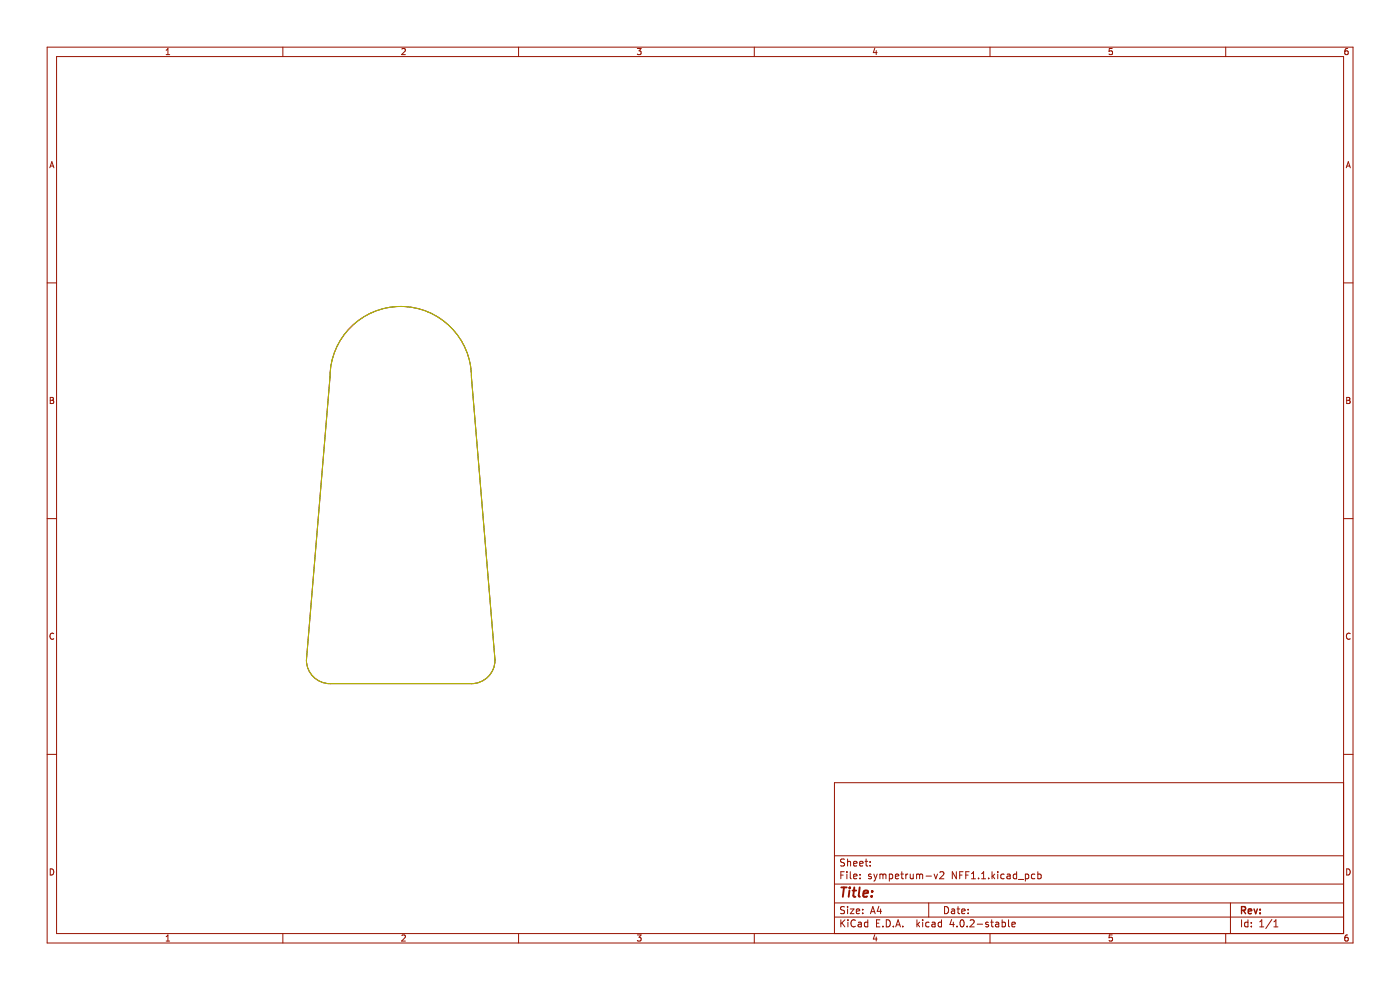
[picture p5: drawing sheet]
<svg xmlns="http://www.w3.org/2000/svg" width="297mm" height="210mm" viewBox="0 0 297 210" stroke-linecap="round" stroke-linejoin="round" font-family="sans-serif">
<g fill="none" stroke="#981200" stroke-width=".21">
<path d="M10 10h277v190h-277zM12 12h273v186h-273zM35.2 11.6h.8M35.2 10.7l.4-.4v1.3M60 10v2M85.2 10.4l.5-.1 .3 .4-.8 .9h.8M110 10v2M135.2 10.3h.8l-.4 .5 .3 .1v.6l-.2 .1-.5-.1M160 10v2M185.6 10.2l-.4 1h.9M185.9 10.7v.9M210 10v2"/>
<path d="M235.9 10.3h-.6l-.1 .6 .7-.1v.7l-.2 .1-.5-.1M260 10v2M285.9 10.3l-.4 .1-.2 .2-.1 .7 .3 .3 .4-.1v-.7h-.4l-.3 .2M10.6 35.6l.4-1.3 .4 1.3M10.7 35.2h.6M285.6 35.6l.4-1.3 .4 1.3M285.7 35.2h.6M10 60h2M285 60h2M10.7 84.3h.4l.2 .2-.2 .4 .2 .1 .1 .3-.2 .3h-.5zM10.7 84.9h.4M285.7 84.3h.4l.2 .2-.2 .4 .2 .1 .1 .3-.2 .3h-.5z"/>
<path d="M285.7 84.9h.4M10 110h2M285 110h2M11.4 134.4a.58 .58 0 0 0-.8 .5 .58 .58 0 0 0 .8 .6M286.4 134.4a.58 .58 0 0 0-.8 .5 .58 .58 0 0 0 .8 .6M10 160h2M285 166h-108v32M285 160h2M10.7 184.3a.66 .66 0 0 1 .7 .6 .66 .66 0 0 1-.7 .7zM35.2 198.7l.4-.4v1.3M35.2 199.6h.8M60 198v2"/>
<path d="M85.2 198.4l.5-.1 .3 .4-.8 .9h.8M110 198v2M135.2 198.3h.8l-.4 .5 .3 .1v.6l-.2 .1-.5-.1M160 198v2M177 194.5h108M177 191.5h108M177 187.5h108M177 181.5h108M178.4 185.6h.5M178.4 195.1v1.5M178.6 195.7l.6 .9M179.1 184.9h-.7v1.5"/>
<path d="M179.1 192.4l-.5-.1-.2 .1v.5l.6 .2 .1 .4-.2 .3-.6-.1M179.1 182.3l-.5-.1-.2 .1v.5l.6 .2 .1 .4-.2 .3-.6-.1M179.2 195.1l-.8 .8M179.6 184.9v.1M179.6 185.4v1M179.8 182.2v1.5M179.8 192.3v.1M179.8 192.8v1M179.8 182.8l.2-.1 .4 .1v.9M179.9 195.1v.1M179.9 195.6v1M180.4 192.8h.7l-.7 1h.7"/>
<path d="M180.4 184.9v1.3l.2 .2M181.1 185.9l.7-.2-.1-.2-.4-.1-.2 .2v.7h.6M181.1 183.2l.7-.2-.1-.2-.4-.1-.2 .2v.7h.6M181.4 195.2a.71 .71 0 0 0-1 .5 .71 .71 0 0 0 .7 .9l.3-.2M181.6 193.3l.8-.2-.1-.2-.4-.1-.3 .2 .1 .7h.6M182.1 195.7h.5l.1 .9M182.4 183.2l.7-.2-.1-.2-.4-.1-.2 .2v.7h.6M182.4 186.2v.2M182.4 185.5v.1M182.7 195.9l-.5 .1-.2 .2 .2 .4 .5-.1M183 193.6v.2M183 192.9v.1"/>
<path d="M183.5 182.7h.6M183.7 182.2v1.3l.4 .2M184.1 195.7l-.5-.1-.2 .3 .1 .6h.6M184.1 195.1v1.5M184.6 183.5v.2M184.6 182.8v.1M184.6 193.8l.5-1.5 .5 1.5M184.8 193.4h.7M184.8 185.5l-.4-.1-.2 .2 .1 .2 .5 .2v.3h-.6M185.4 185.4l.3 1M185.6 198.2l-.4 1h.9M185.7 186.4l-.3 .5"/>
<path d="M185.9 198.7v.9M185.9 195.8h.5M186.1 185.4l-.4 1M186.4 192.2l-.3 1.1h.9M186.6 195.1h-.7v1.5h.7M186.6 185.5l.5-.1 .2 .2M186.6 185.4v1M186.8 192.8v1M187.3 196.4v.2M187.3 185.6v.8M187.3 185.6l.2-.2 .4 .1v.9M188 195.1a.76 .76 0 0 1 .9 .7 .76 .76 0 0 1-.9 .8z"/>
<path d="M188.6 185.5l.5-.1 .3 .3-.2 .6h-.6M188.6 185.4v1.5M189.5 196.4v.2M189.9 185.9l.7-.2v-.2l-.5-.1-.2 .2 .1 .7h.6M190 196.6l.5-1.5 .5 1.5M190.1 196.2h.8M191.1 185.4h.5M191.3 184.9v1.3l.3 .2M191.5 196.4v.2M192.1 185.4v1M192.6 185.4l-.5 .3M193.1 185.4v.9l.4 .1 .2-.2"/>
<path d="M193.7 185.4v1M194.4 185.5l.5-.1 .2 .2M194.4 185.4v1M194.5 195.1v1.5M194.6 196l.5 .6M195.1 195.6l-.6 .6M195.1 185.6l.2-.2 .3 .1 .1 .9M195.1 185.6v.8M195.7 195.1v.1M195.7 195.6v1M196.4 185.8h1.2M197 191.5v3"/>
<path d="M197.1 195.7l-.5-.1-.2 .3 .1 .6h.6M197.7 195.7h.6l.1 .9M198.1 185.4l.4 1 .4-1M198.4 195.9l-.5 .1-.3 .2 .3 .4 .5-.1M199.4 185l.5-.1 .3 .4-.9 1.1h.9M199.7 195.7l-.4-.1-.3 .3 .1 .6h.6M199.7 195.1v1.5M200.4 192.3a.76 .76 0 0 1 .8 .7 .76 .76 0 0 1-.8 .8zM201.9 192.9h.5l.1 .9M201.9 195l-.4 1.1h.9M202.2 195.6v1M202.5 193.1l-.5 .1-.2 .2 .2 .4 .5-.1"/>
<path d="M202.9 184.9v1.5l-.9-1.5v1.5M203 192.8h.6M203 196.4v.2M203.2 192.3v1.3l.4 .2M203.6 185.6h.5M203.8 195.2l.2-.1a.8 .8 0 0 1 .5 .7 .8 .8 0 0 1-.5 .8l-.4-.6zM204 193.3l.7-.2-.1-.2-.4-.1-.2 .2 .1 .7h.5M204.3 184.9h-.7v1.5M204.9 185.6h.5M205.1 196.4v.2M205.4 193.6v.2M205.4 192.9v.1"/>
<path d="M205.6 184.9h-.7v1.5M205.8 195.2l.6-.1 .2 .4-.9 1.1h.9M206.1 186.4h.8M206.1 185.3l.4-.4v1.5M207.3 196h1.1M207.6 186.2v.2M208.2 186.4h.9M208.2 185.3l.4-.4v1.5M209.6 195.7l-.3-.1-.2 .2v.2l.5 .2v.3h-.5M209.7 186.2v.2M210 198v2M210.1 195.6h.6"/>
<path d="M210.4 195.1v1.3l.3 .2M210.4 184.9v1.5M210.6 185.8l.4 .6M211 185.4l-.6 .6M211.2 195.7h.6l.1 .9M211.6 184.9v.1M211.6 185.4v1M211.9 195.9l-.5 .1-.3 .2 .3 .4 .5-.1M212.6 195.7l.4-.1 .3 .3-.2 .6h-.5M212.6 195.1v1.5M213 185.5l-.4-.1-.3 .3 .1 .6h.6M213.6 185.5h.6l.1 .9"/>
<path d="M213.9 195.1v1.3l.2 .2M214.3 185.7l-.5 .1-.2 .2 .2 .4 .5-.1M214.6 196.1l.8-.2-.1-.2-.4-.1-.3 .2 .1 .7h.6M215.6 185.5l-.4-.1-.3 .3 .2 .6h.5M215.6 184.9v1.5M216 186.5h1.1M217.5 185.5l.4-.1 .3 .3-.1 .6h-.6M217.5 185.4v1.5M219.5 185.5l-.4-.1-.3 .3 .1 .6h.6M220.1 185.5l.5-.1 .3 .3-.2 .6h-.6M220.1 184.9v1.5M235.9 198.3h-.6l-.1 .6h.7v.6l-.2 .1-.5-.1"/>
<path d="M260 198v2M261 191.5v6.5M263.4 195.1v1.5M264.7 195.7l-.4-.1-.3 .3 .1 .6h.6M264.7 195.1v1.5M265.4 196.4v.2M265.4 195.7v.1M267.2 196.6h.9M267.2 195.5l.4-.4v1.5M269.8 195l-1.3 1.9M270.2 196.6h.9M270.2 195.5l.4-.4v1.5"/>
<path d="M285.7 184.3a.66 .66 0 0 1 .7 .6 .66 .66 0 0 1-.7 .7zM285.9 198.3l-.4 .1-.2 .2-.1 .7 .3 .3 .4-.1v-.6l-.4-.1-.3 .2"/>
</g>
<path d="M263.4 193.1l.7-.1 .1-.2-.1-.4-.7-.1v1.5M263.7 193.1l.5 .7M264.8 193.3l.7-.2-.1-.2-.4-.1-.2 .2 .1 .7h.5M266 192.8l.4 1 .3-1M267.3 193.6v.2M267.3 192.9v.1" fill="none" stroke="#981200" stroke-width=".3"/>
<path d="M178.5 188.2h1.1M179 188.2l-.2 2M180.2 188.9l-.2 1.3M180.3 188.2l-.1 .2M180.8 188.9h.8M181.2 188.2l-.2 1.7 .1 .2 .3 .1M182.4 188.2l-.3 1.7 .3 .3M183.1 189.5l1-.1v-.4l-.6-.1-.3 .3v.9h.7M184.9 190v.2M185 189v.2" fill="none" stroke="#981200" stroke-width=".4"/>
<path d="M74.4 69.4a15 15 0 0 1 16.3-3.3 15 15 0 0 1 9.3 13.9l5 60a5 5 0 0 1-5 5h-30a5 5 0 0 1-5-5l5-60a15 15 0 0 1 4.4-10.6z" fill="none" stroke="#000" stroke-width=".21"/>
<path d="M74.4 69.4a15 15 0 0 1 16.3-3.3 15 15 0 0 1 9.3 13.9l5 60a5 5 0 0 1-5 5h-30a5 5 0 0 1-5-5l5-60a15 15 0 0 1 4.4-10.6z" fill="none" stroke="#cdca00" stroke-width=".21"/>
</svg>
